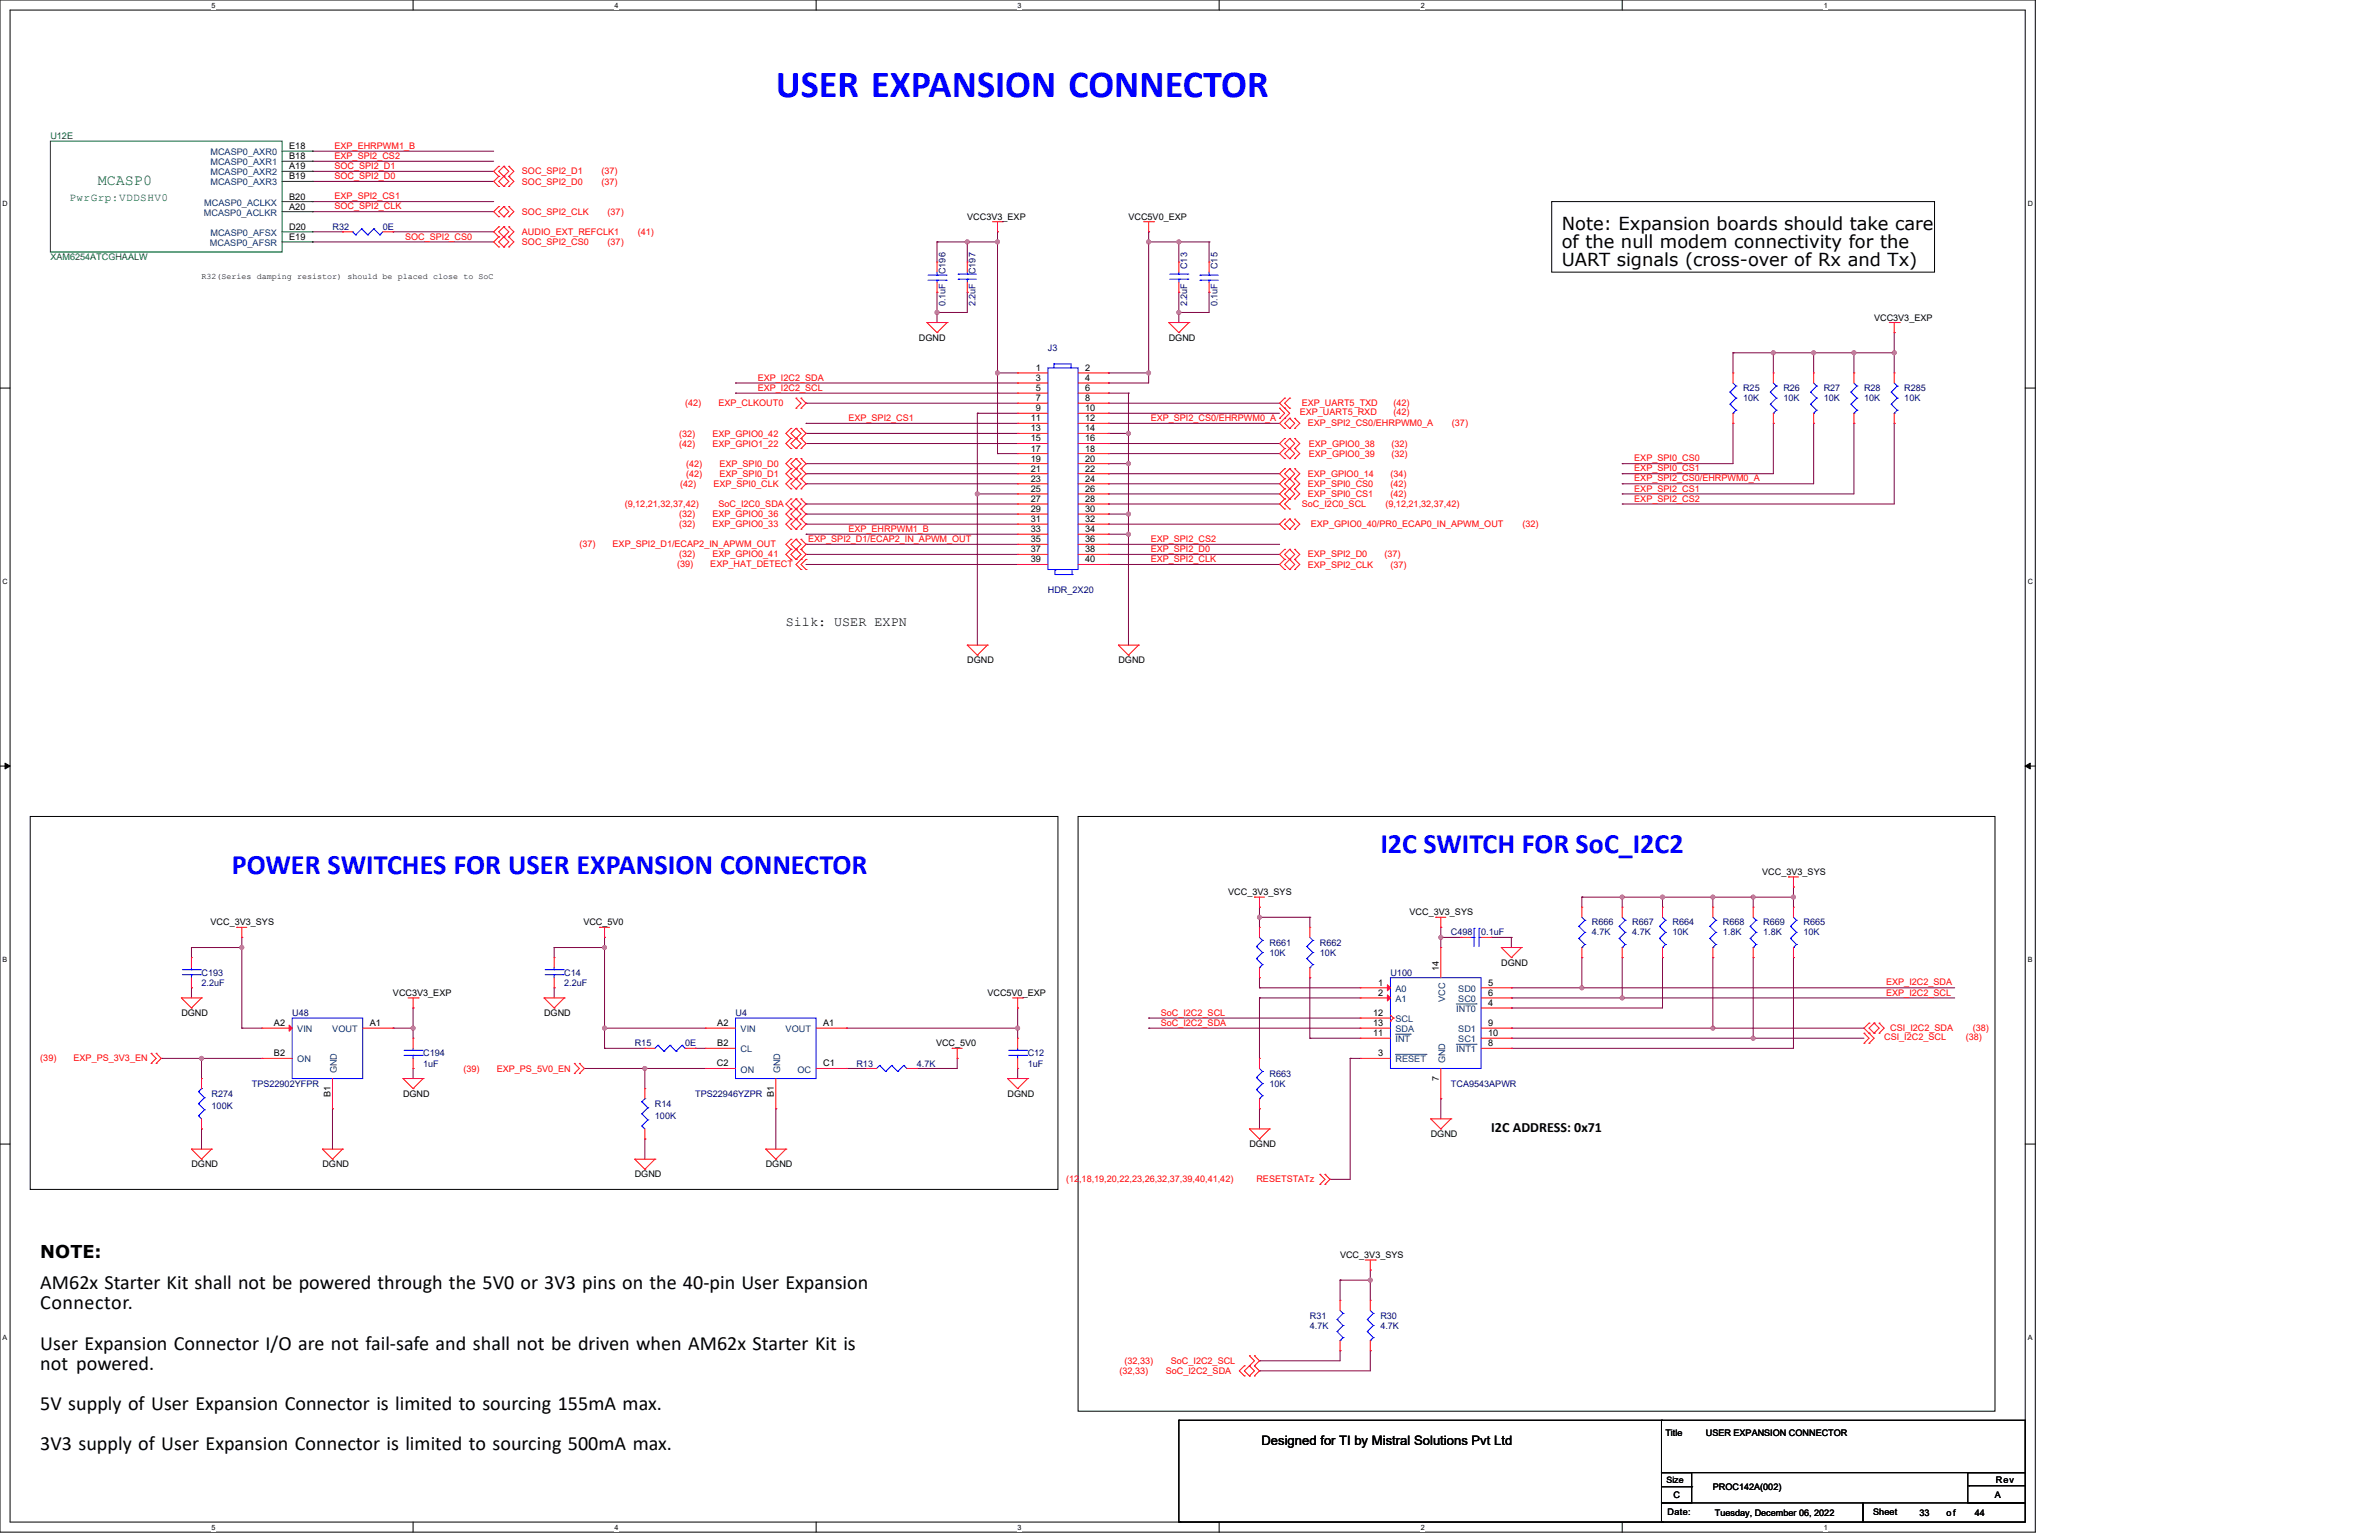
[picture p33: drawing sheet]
<svg xmlns="http://www.w3.org/2000/svg" width="432mm" height="279mm" viewBox="0 0 432 279" stroke-linecap="round" stroke-linejoin="round" font-family="sans-serif">
<defs><g id="words">
<text font-size="6.9" fill="#00f" x="140.8" y="17.6">USER EXPANSION CONNECTOR</text>
<g font-size="5.1" fill="#00f">
<text x="250.5" y="154.8">I2C SWITCH FOR SoC_I2C2</text>
<text x="42.1" y="158.5">POWER SWITCHES FOR USER EXPANSION CONNECTOR</text>
</g>
<g font-size="3.7">
<text x="7.3" y="233.9">AM62x Starter Kit shall not be powered through the 5V0 or 3V3 pins on the 40-pin User Expansion</text>
<text x="7.3" y="237.6">Connector.</text>
<text x="7.3" y="244.9">User Expansion Connector I/O are not fail-safe and shall not be driven when AM62x Starter Kit is</text>
<text x="7.3" y="248.5">not powered.</text>
<text x="7.3" y="255.8">5V supply of User Expansion Connector is limited to sourcing 155mA max.</text>
<text x="7.3" y="263.1">3V3 supply of User Expansion Connector is limited to sourcing 500mA max.</text>
</g>
<g font-size="3.3">
<text x="283.5" y="41.7">Note: Expansion boards should take care</text>
<text x="283.5" y="44.9">of the null modem connectivity for the</text>
<text x="283.5" y="48.2">UART signals (cross-over of Rx and Tx)</text>
</g>
<text font-size="3.2" x="7.3" y="228.2">NOTE:</text>
<text font-size="2.7" fill="#008000" x="17.7" y="33.5">MCASP0</text>
<text font-size="2.6" x="270.7" y="205.4">I2C ADDRESS: 0x71</text>
<g font-size="2.4">
<text x="142.6" y="113.6">Silk: USER EXPN</text>
<text x="229" y="262.2">Designed for TI by Mistral Solutions Pvt Ltd</text>
</g>
<text font-size="2" fill="#008000" x="12.6" y="36.4">PwrGrp:VDDSHV0</text>
<g font-size="1.6" fill="#008000">
<text x="9.1" y="25.2">U12E</text>
<text x="9.1" y="47.2">XAM6254ATCGHAALW</text>
</g>
<g font-size="1.6" fill="#004080">
<text x="38.2" y="28.2">MCASP0_AXR0</text>
<text x="38.2" y="31.8">MCASP0_AXR2</text>
<text x="38.2" y="30">MCASP0_AXR1</text>
<text x="38.2" y="33.7">MCASP0_AXR3</text>
<text x="37" y="39.1">MCASP0_ACLKR</text>
<text x="37.1" y="37.3">MCASP0_ACLKX</text>
<text x="38.1" y="44.6">MCASP0_AFSR</text>
<text x="38.2" y="42.8">MCASP0_AFSX</text>
<text x="253.3" y="180">A0</text>
<text x="264.7" y="180">SD0</text>
<text x="253.3" y="181.8">A1</text>
<text x="253.3" y="185.4">SCL</text>
<text x="262.3" y="181.8" transform="rotate(-90 262.3 181.8)">VCC</text>
<text x="264.3" y="183.6">INT0</text>
<text x="264.7" y="181.8">SC0</text>
<text x="54" y="187.3">VIN</text>
<text x="60.3" y="187.3">VOUT</text>
<text x="134.4" y="187.3">VIN</text>
<text x="134.4" y="190.9">CL</text>
<text x="142.6" y="187.3">VOUT</text>
<text x="253.3" y="189.1">INT</text>
<text x="253.3" y="187.3">SDA</text>
<text x="264.3" y="190.9">INT1</text>
<text x="264.7" y="187.3">SD1</text>
<text x="264.7" y="189.1">SC1</text>
<text x="54" y="192.8">ON</text>
<text x="61.1" y="194.8" transform="rotate(-90 61.1 194.8)">GND</text>
<text x="134.4" y="194.6">ON</text>
<text x="141.6" y="194.8" transform="rotate(-90 141.6 194.8)">GND</text>
<text x="144.7" y="194.6">OC</text>
<text x="253.3" y="192.8">RESET</text>
<text x="262.3" y="192.9" transform="rotate(-90 262.3 192.9)">GND</text>
</g>
<g font-size="1.6">
<text x="52.5" y="28.9">B18</text>
<text x="52.5" y="27.1">E18</text>
<text x="52.5" y="30.7">A19</text>
<text x="52.5" y="32.5">B19</text>
<text x="52.5" y="38">A20</text>
<text x="52.5" y="36.2">B20</text>
<text x="52.5" y="41.7">D20</text>
<text x="175.6" y="39.9">VCC3V3_EXP</text>
<text x="204.8" y="39.9">VCC5V0_EXP</text>
<text x="52.5" y="43.5">E19</text>
<text x="340.2" y="58.2">VCC3V3_EXP</text>
<text x="166.8" y="61.8">DGND</text>
<text x="212.1" y="61.8">DGND</text>
<text x="188" y="67.3">1</text>
<text x="188" y="69.1">3</text>
<text x="188" y="71">5</text>
<text x="197" y="67.3">2</text>
<text x="197" y="69.1">4</text>
<text x="197" y="71">6</text>
<text x="187.1" y="76.4">11</text>
<text x="188" y="72.8">7</text>
<text x="188" y="74.6">9</text>
<text x="197" y="72.8">8</text>
<text x="197" y="74.6">10</text>
<text x="197" y="76.4">12</text>
<text x="187.1" y="78.3">13</text>
<text x="187.1" y="81.9">17</text>
<text x="187.1" y="83.7">19</text>
<text x="187.1" y="80.1">15</text>
<text x="197" y="78.3">14</text>
<text x="197" y="81.9">18</text>
<text x="197" y="83.7">20</text>
<text x="197" y="80.1">16</text>
<text x="187.1" y="85.6">21</text>
<text x="187.1" y="87.4">23</text>
<text x="187.1" y="89.2">25</text>
<text x="197" y="85.6">22</text>
<text x="197" y="87.4">24</text>
<text x="197" y="89.2">26</text>
<text x="187.1" y="91.1">27</text>
<text x="187.1" y="92.9">29</text>
<text x="187.1" y="94.7">31</text>
<text x="197" y="91.1">28</text>
<text x="197" y="92.9">30</text>
<text x="197" y="94.7">32</text>
<text x="187.1" y="96.5">33</text>
<text x="187.1" y="98.4">35</text>
<text x="187.1" y="100.2">37</text>
<text x="197" y="96.5">34</text>
<text x="197" y="98.4">36</text>
<text x="197" y="100.2">38</text>
<text x="187.1" y="102">39</text>
<text x="197" y="102">40</text>
<text x="175.6" y="120.3">DGND</text>
<text x="203" y="120.3">DGND</text>
<text x="319.9" y="158.7">VCC_3V3_SYS</text>
<text x="38.2" y="167.9">VCC_3V3_SYS</text>
<text x="105.9" y="167.9">VCC_5V0</text>
<text x="222.9" y="162.4">VCC_3V3_SYS</text>
<text x="255.8" y="166.1">VCC_3V3_SYS</text>
<text x="250.2" y="178.8">1</text>
<text x="261.1" y="176.1" transform="rotate(-90 261.1 176.1)">14</text>
<text x="270.1" y="178.8">5</text>
<text x="272.5" y="175.2">DGND</text>
<text x="32.9" y="184.4">DGND</text>
<text x="71.3" y="180.7">VCC3V3_EXP</text>
<text x="98.8" y="184.4">DGND</text>
<text x="179.2" y="180.7">VCC5V0_EXP</text>
<text x="249.2" y="184.3">12</text>
<text x="250.2" y="180.7">2</text>
<text x="270.1" y="182.5">4</text>
<text x="270.1" y="180.7">6</text>
<text x="49.7" y="186.2">A2</text>
<text x="49.7" y="191.6">B2</text>
<text x="67.1" y="186.2">A1</text>
<text x="130.2" y="186.2">A2</text>
<text x="130.2" y="189.8">B2</text>
<text x="149.4" y="186.2">A1</text>
<text x="169.9" y="189.8">VCC_5V0</text>
<text x="249.2" y="188">11</text>
<text x="249.2" y="186.2">13</text>
<text x="250.2" y="191.6">3</text>
<text x="270.1" y="189.8">8</text>
<text x="270.1" y="186.2">9</text>
<text x="270.1" y="188">10</text>
<text x="130.1" y="193.5">C2</text>
<text x="149.4" y="193.5">C1</text>
<text x="261.1" y="196.1" transform="rotate(-90 261.1 196.1)">7</text>
<text x="60" y="199" transform="rotate(-90 60 199)">B1</text>
<text x="73.2" y="199">DGND</text>
<text x="140.4" y="199" transform="rotate(-90 140.4 199)">B1</text>
<text x="182.9" y="199">DGND</text>
<text x="226.8" y="208.1">DGND</text>
<text x="259.7" y="206.3">DGND</text>
<text x="34.7" y="211.8">DGND</text>
<text x="58.5" y="211.8">DGND</text>
<text x="115.2" y="213.6">DGND</text>
<text x="139" y="211.8">DGND</text>
<text x="243.2" y="228.2">VCC_3V3_SYS</text>
<text x="302.3" y="260.6">Title</text>
<text x="309.6" y="260.6">USER EXPANSION CONNECTOR</text>
<text x="302.5" y="269">Size</text>
<text x="362.3" y="269">Rev</text>
<text x="302.7" y="274.9">Date:</text>
<text x="303.8" y="271.8">C</text>
<text x="310.9" y="270.3">PROC142A(002)</text>
<text x="311.3" y="275.1">Tuesday, December 06, 2022</text>
<text x="340" y="274.9">Sheet</text>
<text x="348.4" y="275.1">33</text>
<text x="353.3" y="275.1">of</text>
<text x="358.4" y="275.1">44</text>
<text x="362.1" y="271.8">A</text>
</g>
<g font-size="1.6" fill="#f00">
<text x="60.7" y="27">EXP_EHRPWM1_B</text>
<text x="60.7" y="28.8">EXP_SPI2_CS2</text>
<text x="60.7" y="30.6">SOC_SPI2_D1</text>
<text x="60.7" y="32.5">SOC_SPI2_D0</text>
<text x="94.7" y="31.7">SOC_SPI2_D1</text>
<text x="94.7" y="33.5">SOC_SPI2_D0</text>
<text x="109.2" y="31.7">(37)</text>
<text x="109.2" y="33.5">(37)</text>
<text x="60.7" y="36.1">EXP_SPI2_CS1</text>
<text x="60.7" y="38">SOC_SPI2_CLK</text>
<text x="94.7" y="39">SOC_SPI2_CLK</text>
<text x="110.3" y="39">(37)</text>
<text x="73.5" y="43.5">SOC_SPI2_CS0</text>
<text x="94.7" y="42.6">AUDIO_EXT_REFCLK1</text>
<text x="94.7" y="44.4">SOC_SPI2_CS0</text>
<text x="110.3" y="44.4">(37)</text>
<text x="115.8" y="42.6">(41)</text>
<text x="137.5" y="70.9">EXP_I2C2_SCL</text>
<text x="137.5" y="69.1">EXP_I2C2_SDA</text>
<text x="124.4" y="73.7">(42)</text>
<text x="130.4" y="73.7">EXP_CLKOUT0</text>
<text x="154" y="76.4">EXP_SPI2_CS1</text>
<text x="208.9" y="76.4">EXP_SPI2_CS0/EHRPWM0_A</text>
<text x="235.9" y="75.4">EXP_UART5_RXD</text>
<text x="236.3" y="73.7">EXP_UART5_TXD</text>
<text x="237.4" y="77.4">EXP_SPI2_CS0/EHRPWM0_A</text>
<text x="252.9" y="75.4">(42)</text>
<text x="252.9" y="73.7">(42)</text>
<text x="263.5" y="77.4">(37)</text>
<text x="123.3" y="79.2">(32)</text>
<text x="123.3" y="81">(42)</text>
<text x="129.3" y="79.2">EXP_GPIO0_42</text>
<text x="129.3" y="81">EXP_GPIO1_22</text>
<text x="237.6" y="81">EXP_GPIO0_38</text>
<text x="237.6" y="82.9">EXP_GPIO0_39</text>
<text x="252.6" y="81">(32)</text>
<text x="252.6" y="82.9">(32)</text>
<text x="296.6" y="83.7">EXP_SPI0_CS0</text>
<text x="123.4" y="88.3">(42)</text>
<text x="124.5" y="84.7">(42)</text>
<text x="124.5" y="86.5">(42)</text>
<text x="129.5" y="88.3">EXP_SPI0_CLK</text>
<text x="130.6" y="84.7">EXP_SPI0_D0</text>
<text x="130.6" y="86.5">EXP_SPI0_D1</text>
<text x="237.4" y="88.3">EXP_SPI0_CS0</text>
<text x="237.4" y="86.5">EXP_GPIO0_14</text>
<text x="252.4" y="88.3">(42)</text>
<text x="252.4" y="86.5">(34)</text>
<text x="296.6" y="85.5">EXP_SPI0_CS1</text>
<text x="296.6" y="87.3">EXP_SPI2_CS0/EHRPWM0_A</text>
<text x="296.6" y="89.2">EXP_SPI2_CS1</text>
<text x="113.4" y="92">(9,12,21,32,37,42)</text>
<text x="123.3" y="95.7">(32)</text>
<text x="123.3" y="93.8">(32)</text>
<text x="129.3" y="95.7">EXP_GPIO0_33</text>
<text x="129.3" y="93.8">EXP_GPIO0_36</text>
<text x="130.4" y="92">SoC_I2C0_SDA</text>
<text x="236.3" y="92">SoC_I2C0_SCL</text>
<text x="237.4" y="90.2">EXP_SPI0_CS1</text>
<text x="237.9" y="95.7">EXP_GPIO0_40/PR0_ECAP0_IN_APWM_OUT</text>
<text x="251.5" y="92">(9,12,21,32,37,42)</text>
<text x="252.4" y="90.2">(42)</text>
<text x="276.3" y="95.7">(32)</text>
<text x="296.6" y="91">EXP_SPI2_CS2</text>
<text x="105.2" y="99.3">(37)</text>
<text x="111.2" y="99.3">EXP_SPI2_D1/ECAP2_IN_APWM_OUT</text>
<text x="123.3" y="101.1">(32)</text>
<text x="129.3" y="101.1">EXP_GPIO0_41</text>
<text x="146.7" y="98.3">EXP_SPI2_D1/ECAP2_IN_APWM_OUT</text>
<text x="154" y="96.5">EXP_EHRPWM1_B</text>
<text x="208.9" y="100.1">EXP_SPI2_D0</text>
<text x="208.9" y="102">EXP_SPI2_CLK</text>
<text x="208.9" y="98.3">EXP_SPI2_CS2</text>
<text x="237.4" y="101.1">EXP_SPI2_D0</text>
<text x="251.3" y="101.1">(37)</text>
<text x="122.9" y="102.8">(39)</text>
<text x="128.9" y="102.8">EXP_HAT_DETECT</text>
<text x="237.4" y="103">EXP_SPI2_CLK</text>
<text x="252.4" y="103">(37)</text>
<text x="342.3" y="178.8">EXP_I2C2_SDA</text>
<text x="210.7" y="184.3">SoC_I2C2_SCL</text>
<text x="342.3" y="180.6">EXP_I2C2_SCL</text>
<text x="210.7" y="186.1">SoC_I2C2_SDA</text>
<text x="342" y="188.7">CSI_I2C2_SCL</text>
<text x="343.1" y="187.1">CSI_I2C2_SDA</text>
<text x="356.8" y="188.7">(38)</text>
<text x="358.1" y="187.1">(38)</text>
<text x="7.3" y="192.6">(39)</text>
<text x="13.3" y="192.6">EXP_PS_3V3_EN</text>
<text x="84.1" y="194.4">(39)</text>
<text x="90.2" y="194.4">EXP_PS_5V0_EN</text>
<text x="193.5" y="214.5">(12,18,19,20,22,23,26,32,37,39,40,41,42)</text>
<text x="228" y="214.5">RESETSTATz</text>
<text x="203.2" y="249.3">(32,33)</text>
<text x="204.1" y="247.4">(32,33)</text>
<text x="211.6" y="249.3">SoC_I2C2_SDA</text>
<text x="212.5" y="247.4">SoC_I2C2_SCL</text>
</g>
<g font-size="1.6" fill="#000080">
<text x="60.3" y="41.7">R32</text>
<text x="69.5" y="41.7">0E</text>
<text x="171.6" y="49.7" transform="rotate(-90 171.6 49.7)">C196</text>
<text x="177.1" y="49.7" transform="rotate(-90 177.1 49.7)">C197</text>
<text x="215.5" y="48.8" transform="rotate(-90 215.5 48.8)">C13</text>
<text x="221" y="48.8" transform="rotate(-90 221 48.8)">C15</text>
<text x="171.6" y="55.6" transform="rotate(-90 171.6 55.6)">0.1uF</text>
<text x="177.1" y="55.6" transform="rotate(-90 177.1 55.6)">2.2uF</text>
<text x="215.5" y="55.6" transform="rotate(-90 215.5 55.6)">2.2uF</text>
<text x="221" y="55.6" transform="rotate(-90 221 55.6)">0.1uF</text>
<text x="190.2" y="63.7">J3</text>
<text x="316.4" y="71">R25</text>
<text x="323.7" y="71">R26</text>
<text x="331" y="71">R27</text>
<text x="338.3" y="71">R28</text>
<text x="345.6" y="71">R285</text>
<text x="316.4" y="72.8">10K</text>
<text x="323.7" y="72.8">10K</text>
<text x="331" y="72.8">10K</text>
<text x="338.3" y="72.8">10K</text>
<text x="345.6" y="72.8">10K</text>
<text x="190.2" y="107.5">HDR_2X20</text>
<text x="288.9" y="167.9">R666</text>
<text x="296.3" y="167.9">R667</text>
<text x="303.6" y="167.9">R664</text>
<text x="312.7" y="167.9">R668</text>
<text x="320" y="167.9">R669</text>
<text x="327.4" y="167.9">R665</text>
<text x="230.4" y="171.5">R661</text>
<text x="230.4" y="173.4">10K</text>
<text x="239.6" y="171.5">R662</text>
<text x="239.6" y="173.4">10K</text>
<text x="263.3" y="169.7">C498</text>
<text x="268.8" y="169.7">0.1uF</text>
<text x="288.9" y="169.7">4.7K</text>
<text x="296.3" y="169.7">4.7K</text>
<text x="303.6" y="169.7">10K</text>
<text x="312.7" y="169.7">1.8K</text>
<text x="320" y="169.7">1.8K</text>
<text x="327.4" y="169.7">10K</text>
<text x="36.6" y="177">C193</text>
<text x="36.6" y="178.9">2.2uF</text>
<text x="102.4" y="177">C14</text>
<text x="102.4" y="178.9">2.2uF</text>
<text x="252.4" y="177">U100</text>
<text x="53" y="184.4">U48</text>
<text x="133.5" y="184.4">U4</text>
<text x="76.8" y="191.7">C194</text>
<text x="115.2" y="189.8">R15</text>
<text x="124.4" y="189.8">0E</text>
<text x="186.5" y="191.7">C12</text>
<text x="45.7" y="197.2">TPS22902YFPR</text>
<text x="76.8" y="193.5">1uF</text>
<text x="155.4" y="193.5">R13</text>
<text x="166.4" y="193.5">4.7K</text>
<text x="186.5" y="193.5">1uF</text>
<text x="230.4" y="195.3">R663</text>
<text x="230.4" y="197.2">10K</text>
<text x="263.3" y="197.2">TCA9543APWR</text>
<text x="38.4" y="199">R274</text>
<text x="38.4" y="201.2">100K</text>
<text x="118.9" y="200.8">R14</text>
<text x="118.9" y="203">100K</text>
<text x="126.2" y="199">TPS22946YZPR</text>
<text x="237.7" y="239.2">R31</text>
<text x="250.5" y="239.2">R30</text>
<text x="237.7" y="241">4.7K</text>
<text x="250.5" y="241">4.7K</text>
</g>
<text font-size="1.5" x="36.6" y="50.6">R32(Series damping resistor) should be placed close to SoC</text>
<g font-size="1.3">
<text x="38.4" y="1.4">5</text>
<text x="111.6" y="1.4">4</text>
<text x="184.7" y="1.4">3</text>
<text x="257.9" y="1.4">2</text>
<text x="331" y="1.4">1</text>
<text x=".5" y="37.3">D</text>
<text x="368" y="37.3">D</text>
<text x=".5" y="105.9">C</text>
<text x="368" y="105.9">C</text>
<text x=".5" y="174.4">B</text>
<text x="368" y="174.4">B</text>
<text x=".5" y="243">A</text>
<text x="368" y="243">A</text>
<text x="38.4" y="277.5">5</text>
<text x="111.6" y="277.5">4</text>
<text x="184.7" y="277.5">3</text>
<text x="257.9" y="277.5">2</text>
<text x="331" y="277.5">1</text>
</g>
</g></defs>
<path d="M0 0h369.4v278h-369.4zM1.8 1.8h365.8v274.3h-365.8z" fill="none" stroke="#000" stroke-width=".18"/>
<g fill="#fff">
<path d="M38.4 .2h.7v1.4h-.7z"/>
<path d="M38.4 276.3h.7v1.5h-.7z"/>
</g>
<path d="M75 0v1.8M75 276.1v1.9" fill="none" stroke="#000" stroke-width=".18"/>
<g fill="#fff">
<path d="M111.6 .2h.7v1.4h-.7z"/>
<path d="M111.6 276.3h.7v1.5h-.7z"/>
</g>
<path d="M148.1 0v1.8M148.1 276.1v1.9" fill="none" stroke="#000" stroke-width=".18"/>
<g fill="#fff">
<path d="M184.7 .2h.7v1.4h-.7z"/>
<path d="M184.7 276.3h.7v1.5h-.7z"/>
</g>
<path d="M221.3 0v1.8M221.3 276.1v1.9" fill="none" stroke="#000" stroke-width=".18"/>
<g fill="#fff">
<path d="M257.9 .2h.7v1.4h-.7z"/>
<path d="M257.9 276.3h.7v1.5h-.7z"/>
</g>
<path d="M294.4 0v1.8M294.4 276.1v1.9" fill="none" stroke="#000" stroke-width=".18"/>
<g fill="#fff">
<path d="M331 .2h.7v1.4h-.7z"/>
<path d="M331 276.3h.7v1.5h-.7z"/>
<path d="M.5 36.1h.9v1.5h-.9z"/>
<path d="M368 36.1h1v1.5h-1z"/>
<path d="M.5 104.7h.9v1.5h-.9z"/>
<path d="M368 104.7h1v1.5h-1z"/>
</g>
<path d="M0 70.4h1.8M367.6 70.4h1.8" fill="none" stroke="#000" stroke-width=".18"/>
<g fill="#fff">
<path d="M.5 173.3h.8v1.4h-.8z"/>
<path d="M368 173.3h.9v1.4h-.9z"/>
</g>
<path d="M0 139h1.8M.9 138.5l.9 .5-.9 .5zM367.6 139l.9-.5v1zM367.6 139h1.8" fill="none" stroke="#000" stroke-width=".18"/>
<path d="M.9 138.5l.9 .5-.9 .5zM367.6 139l.9-.5v1z" fill="#000"/>
<g fill="#fff">
<path d="M.5 241.9h.8v1.4h-.8z"/>
<path d="M368 241.9h.9v1.4h-.9z"/>
</g>
<path d="M281.6 36.6h69.5v12.8h-69.5zM5.5 148.1h186.5v67.7h-186.5zM195.7 148.1h166.4v107.9h-166.4zM0 207.6h1.8M367.6 207.6h1.8" fill="none" stroke="#000" stroke-width=".18"/>
<g fill="none" stroke="#800040" stroke-width=".18">
<path d="M146.3 76.8h.1M146.3 76.8h38.4M181.1 67.7h.1M181.1 67.7h3.6M181.1 67.7v14.6M201.2 76.8h.1M201.2 75h.1M201.2 73.2h.1M201.2 67.7h.1M201.2 69.5h.1M201.2 76.8h31.1M201.2 75h31.1"/>
<path d="M201.2 73.2h31.1M201.2 67.7h7.3M208.5 67.7h.1M208.5 67.7v1.8h-7.3M146.3 98.8h.1M146.3 98.8h38.4M201.2 98.8h.1M201.2 98.8h31.1M201.2 100.6h.1M201.2 102.4h.1M201.2 100.6h31.1M201.2 102.4h31.1"/>
<path d="M109.7 186.5h.1M109.7 190.2h.1M109.7 190.2h7.3M109.7 186.5v3.7M109.7 186.5h18.3M126.2 190.2h.1M126.2 190.2h1.8M153.6 193.9h.1M153.6 193.9h3.7M166.4 193.9h.1M173.7 192h.1M173.7 192v1.9h-7.3"/>
</g>
<circle cx="181" cy="67.7" r=".36" fill="#f0f"/>
<circle cx="181" cy="67.7" r=".36" fill="none" stroke="#f0f" stroke-width=".18"/>
<path d="M181.1 42.1h.1M181.1 42.1v1.8M208.5 42.1h.1M208.5 42.1v1.8M177.4 75h.1M177.4 75h7.3M177.4 75v14.6M201.2 78.6h.1M201.2 78.6h3.6M181.1 82.3h.1M181.1 82.3h3.6" fill="none" stroke="#800040" stroke-width=".18"/>
<circle cx="204.8" cy="78.6" r=".36" fill="#f0f"/>
<circle cx="204.8" cy="78.6" r=".36" fill="none" stroke="#f0f" stroke-width=".18"/>
<path d="M204.8 78.6h.1M204.8 78.6v14.7M201.2 84.1h.1M201.2 84.1h3.6M204.8 84.1h.1" fill="none" stroke="#800040" stroke-width=".18"/>
<circle cx="204.8" cy="93.3" r=".36" fill="#f0f"/>
<circle cx="204.8" cy="93.3" r=".36" fill="none" stroke="#f0f" stroke-width=".18"/>
<circle cx="204.8" cy="84.1" r=".36" fill="#f0f"/>
<circle cx="204.8" cy="84.1" r=".36" fill="none" stroke="#f0f" stroke-width=".18"/>
<path d="M201.2 93.3h.1M201.2 96.9h.1M201.2 93.3h3.6M201.2 96.9h3.6M204.8 93.3h.1M204.8 96.9h.1M204.8 93.3v23.7" fill="none" stroke="#800040" stroke-width=".18"/>
<circle cx="204.8" cy="96.9" r=".36" fill="#f0f"/>
<circle cx="204.8" cy="96.9" r=".36" fill="none" stroke="#f0f" stroke-width=".18"/>
<path d="M177.4 89.6h.1M177.4 89.6h7.3M177.4 89.6v27.4" fill="none" stroke="#800040" stroke-width=".18"/>
<circle cx="177.4" cy="89.6" r=".36" fill="#f0f"/>
<circle cx="177.4" cy="89.6" r=".36" fill="none" stroke="#f0f" stroke-width=".18"/>
<g fill="none" stroke="#800040" stroke-width=".18">
<path d="M133.5 71.3h.1M133.5 69.5h.1M133.5 71.3h51.2M133.5 69.5h51.2M146.3 78.6h.1M146.3 78.6h38.4M146.3 96.9h.1M146.3 93.3h.1M146.3 95.1h.1M146.3 80.5h.1M146.3 87.8h.1M146.3 84.1h.1"/>
<path d="M146.3 86h.1M146.3 95.1h38.4M146.3 96.9h38.4M146.3 93.3h38.4M146.3 80.5h38.4M146.3 86h38.4M146.3 87.8h38.4M146.3 84.1h38.4M201.2 95.1h.1M201.2 80.5h.1M201.2 82.3h.1M201.2 86h.1"/>
<path d="M201.2 87.8h.1M201.2 89.6h.1M201.2 95.1h31.1M201.2 80.5h31.1M201.2 82.3h31.1M201.2 86h31.1M201.2 87.8h31.1M201.2 89.6h31.1M146.3 100.6h.1M146.3 100.6h38.4M29.3 192h.1M29.3 192h7.3"/>
<path d="M43.9 186.5h.1M43.9 186.5h3.6M71.3 186.5h.1M75 182.9h.1M75 182.9v3.6h-3.7"/>
</g>
<circle cx="75" cy="186.5" r=".36" fill="#f0f"/>
<circle cx="75" cy="186.5" r=".36" fill="none" stroke="#f0f" stroke-width=".18"/>
<path d="M43.9 170.1h.1M43.9 170.1v1.8M36.6 192h.1M36.6 192h10.9M36.6 192v3.7" fill="none" stroke="#800040" stroke-width=".18"/>
<circle cx="36.6" cy="192" r=".36" fill="#f0f"/>
<circle cx="36.6" cy="192" r=".36" fill="none" stroke="#f0f" stroke-width=".18"/>
<g fill="none" stroke="#800040" stroke-width=".18">
<path d="M201.2 71.3h.1M201.2 71.3h3.6M204.8 71.3h.1M204.8 71.3v7.3M75 186.5h.1M75 193.9h.1M75 186.5v1.9M75 193.9v1.8M153.6 186.5h.1M184.7 182.9h.1M184.7 182.9v3.6h-31.1M36.6 204.8h.1"/>
<path d="M36.6 204.8v3.7M60.3 201.2h.1M60.3 201.2v7.3"/>
</g>
<circle cx="184.7" cy="186.5" r=".36" fill="#f0f"/>
<circle cx="184.7" cy="186.5" r=".36" fill="none" stroke="#f0f" stroke-width=".18"/>
<path d="M117 193.9h.1M117 193.9h11" fill="none" stroke="#800040" stroke-width=".18"/>
<circle cx="117" cy="193.8" r=".36" fill="#f0f"/>
<circle cx="117" cy="193.8" r=".36" fill="none" stroke="#f0f" stroke-width=".18"/>
<g fill="none" stroke="#800040" stroke-width=".18">
<path d="M314.6 64h.1M314.6 64h7.3M343.8 64h.1M343.8 64v3.7M117 193.9h.1M117 193.9v3.6M184.7 186.5h.1M184.7 193.9h.1M184.7 186.5v1.9M184.7 193.9v1.8M117 206.7h.1M117 206.7v3.6"/>
<path d="M140.8 201.2h.1M140.8 201.2v7.3"/>
</g>
<circle cx="343.8" cy="64" r=".36" fill="#f0f"/>
<circle cx="343.8" cy="64" r=".36" fill="none" stroke="#f0f" stroke-width=".18"/>
<path d="M329.2 64h.1M329.2 64h14.6M329.2 64v3.7M336.5 64h.1M336.5 64v3.7" fill="none" stroke="#800040" stroke-width=".18"/>
<circle cx="336.5" cy="64" r=".36" fill="#f0f"/>
<circle cx="336.5" cy="64" r=".36" fill="none" stroke="#f0f" stroke-width=".18"/>
<path d="M321.9 64h.1M321.9 64h7.3" fill="none" stroke="#800040" stroke-width=".18"/>
<circle cx="329.2" cy="64" r=".36" fill="#f0f"/>
<circle cx="329.2" cy="64" r=".36" fill="none" stroke="#f0f" stroke-width=".18"/>
<circle cx="321.9" cy="64" r=".36" fill="#f0f"/>
<circle cx="321.9" cy="64" r=".36" fill="none" stroke="#f0f" stroke-width=".18"/>
<g fill="none" stroke="#800040" stroke-width=".18">
<path d="M214 43.9h.1M214 56.7h.1M214 53h.1M214 43.9h5.5M214 56.7h5.5M214 43.9v3.6M214 53v3.7M219.5 43.9h.1M219.5 43.9v3.6M314.6 76.8h.1M314.6 64h.1M314.6 64v3.7"/>
<path d="M314.6 76.8v7.3h-20.2M321.9 76.8h.1M321.9 64h.1M321.9 64v3.7M321.9 76.8v9.2h-27.5M329.2 76.8h.1M329.2 76.8v11M336.5 76.8h.1M336.5 76.8v12.8M343.8 76.8h.1M343.8 60.3h.1M343.8 60.3v3.7"/>
<path d="M343.8 76.8v14.6M146.3 91.4h.1M146.3 91.4h38.4M201.2 91.4h.1M201.2 91.4h31.1M294.4 84.1h.1M294.4 86h.1"/>
</g>
<circle cx="214" cy="56.7" r=".36" fill="#f0f"/>
<circle cx="214" cy="56.7" r=".36" fill="none" stroke="#f0f" stroke-width=".18"/>
<path d="M170.1 43.9h.1M170.1 43.9h5.5M214 56.7h.1M214 56.7v1.8M219.5 53h.1M219.5 53v3.7" fill="none" stroke="#800040" stroke-width=".18"/>
<circle cx="175.6" cy="43.9" r=".36" fill="#f0f"/>
<circle cx="175.6" cy="43.9" r=".36" fill="none" stroke="#f0f" stroke-width=".18"/>
<path d="M170.1 43.9h.1M170.1 53h.1M170.1 43.9v3.6M170.1 53v3.7M175.6 43.9h.1M175.6 53h.1M175.6 43.9v3.6M175.6 53v3.7" fill="none" stroke="#800040" stroke-width=".18"/>
<circle cx="170.1" cy="56.7" r=".36" fill="#f0f"/>
<circle cx="170.1" cy="56.7" r=".36" fill="none" stroke="#f0f" stroke-width=".18"/>
<path d="M170.1 56.7h.1M170.1 56.7v1.8M34.7 171.9h.1M34.7 179.2h.1M34.7 171.9v1.8M34.7 179.2v1.9M34.7 171.9h9.2M43.9 171.9h.1M43.9 171.9v14.6" fill="none" stroke="#800040" stroke-width=".18"/>
<circle cx="43.9" cy="171.9" r=".36" fill="#f0f"/>
<circle cx="43.9" cy="171.9" r=".36" fill="none" stroke="#f0f" stroke-width=".18"/>
<path d="M100.6 171.9h.1M100.6 171.9v1.8M100.6 171.9h9.1M109.7 170.1h.1M109.7 171.9h.1M109.7 170.1v16.4" fill="none" stroke="#800040" stroke-width=".18"/>
<circle cx="109.7" cy="186.5" r=".36" fill="#f0f"/>
<circle cx="109.7" cy="186.5" r=".36" fill="none" stroke="#f0f" stroke-width=".18"/>
<circle cx="109.7" cy="171.9" r=".36" fill="#f0f"/>
<circle cx="109.7" cy="171.9" r=".36" fill="none" stroke="#f0f" stroke-width=".18"/>
<path d="M175.6 43.9h.1M175.6 43.9h5.5M181.1 43.9h.1M181.1 43.9v23.8M106.1 193.9h.1M106.1 193.9h10.9" fill="none" stroke="#800040" stroke-width=".18"/>
<circle cx="181" cy="43.9" r=".36" fill="#f0f"/>
<circle cx="181" cy="43.9" r=".36" fill="none" stroke="#f0f" stroke-width=".18"/>
<path d="M208.5 43.9h.1M208.5 43.9h5.5" fill="none" stroke="#800040" stroke-width=".18"/>
<circle cx="214" cy="43.9" r=".36" fill="#f0f"/>
<circle cx="214" cy="43.9" r=".36" fill="none" stroke="#f0f" stroke-width=".18"/>
<circle cx="208.5" cy="43.9" r=".36" fill="#f0f"/>
<circle cx="208.5" cy="43.9" r=".36" fill="none" stroke="#f0f" stroke-width=".18"/>
<path d="M208.5 43.9h.1M208.5 43.9v23.8" fill="none" stroke="#800040" stroke-width=".18"/>
<circle cx="208.5" cy="67.7" r=".36" fill="#f0f"/>
<circle cx="208.5" cy="67.7" r=".36" fill="none" stroke="#f0f" stroke-width=".18"/>
<g fill="none" stroke="#800040" stroke-width=".18">
<path d="M56.7 27.4h.1M56.7 29.3h.1M56.7 31.1h.1M56.7 32.9h.1M56.7 36.6h.1M56.7 38.4h.1M56.7 27.4h32.9M56.7 29.3h32.9M56.7 31.1h32.9M56.7 32.9h32.9M56.7 36.6h32.9M56.7 38.4h32.9"/>
<path d="M56.7 43.9h.1M56.7 43.9h32.9M56.7 42.1h5.5M62.2 42.1h.1M71.3 42.1h.1M71.3 42.1h18.3M170.1 56.7h.1M170.1 56.7h5.5M146.3 73.2h.1M146.3 73.2h38.4M294.4 87.8h.1M294.4 89.6h.1"/>
<path d="M294.4 91.4h.1M294.4 87.8h34.8M294.4 89.6h42.1M294.4 91.4h49.4M146.3 102.4h.1M146.3 102.4h38.4M100.6 179.2h.1M100.6 179.2v1.9M261.5 199.3h.1M261.5 199.3v3.7M243.2 232.3h.1M243.2 232.3v3.6"/>
<path d="M243.2 232.3h5.5M248.7 232.3h.1M248.7 230.4h.1M248.7 230.4v5.5M228.6 248.7h.1M228.6 248.7h20.1"/>
</g>
<circle cx="248.7" cy="232.3" r=".36" fill="#f0f"/>
<circle cx="248.7" cy="232.3" r=".36" fill="none" stroke="#f0f" stroke-width=".18"/>
<path d="M274.3 179.2h.1M274.3 179.2h12.8M208.5 186.5h.1M208.5 184.7h.1M208.5 186.5h38.4M208.5 184.7h38.4M228.6 246.9h.1M243.2 245.1h.1M243.2 245.1v1.8h-14.6M248.7 245.1h.1M248.7 245.1v3.6" fill="none" stroke="#800040" stroke-width=".18"/>
<circle cx="287.1" cy="179.2" r=".36" fill="#f0f"/>
<circle cx="287.1" cy="179.2" r=".36" fill="none" stroke="#f0f" stroke-width=".18"/>
<path d="M274.3 181.1h.1M274.3 181.1h20.1" fill="none" stroke="#800040" stroke-width=".18"/>
<circle cx="294.4" cy="181" r=".36" fill="#f0f"/>
<circle cx="294.4" cy="181" r=".36" fill="none" stroke="#f0f" stroke-width=".18"/>
<path d="M274.3 186.5h.1M274.3 186.5h36.6" fill="none" stroke="#800040" stroke-width=".18"/>
<circle cx="310.9" cy="186.5" r=".36" fill="#f0f"/>
<circle cx="310.9" cy="186.5" r=".36" fill="none" stroke="#f0f" stroke-width=".18"/>
<path d="M274.3 188.4h.1M274.3 188.4h43.9" fill="none" stroke="#800040" stroke-width=".18"/>
<circle cx="318.2" cy="188.4" r=".36" fill="#f0f"/>
<circle cx="318.2" cy="188.4" r=".36" fill="none" stroke="#f0f" stroke-width=".18"/>
<path d="M261.5 168.2h.1M261.5 168.2v1.9" fill="none" stroke="#800040" stroke-width=".18"/>
<circle cx="261.5" cy="170.1" r=".36" fill="#f0f"/>
<circle cx="261.5" cy="170.1" r=".36" fill="none" stroke="#f0f" stroke-width=".18"/>
<g fill="none" stroke="#800040" stroke-width=".18">
<path d="M228.6 177.4h.1M228.6 179.2h.1M228.6 164.6h.1M228.6 166.4h.1M228.6 164.6v1.8M228.6 177.4v1.8M228.6 179.2h18.3M228.6 166.4h9.1M237.7 177.4h.1M237.7 177.4v11M261.5 170.1h.1M261.5 170.1h3.7"/>
<path d="M261.5 170.1v1.8M270.7 170.1h.1M270.7 170.1h3.6M274.3 170.1h.1M274.3 170.1v1.8M228.6 181.1h.1M228.6 181.1v10.9M228.6 181.1h18.3"/>
</g>
<circle cx="228.6" cy="166.4" r=".36" fill="#f0f"/>
<circle cx="228.6" cy="166.4" r=".36" fill="none" stroke="#f0f" stroke-width=".18"/>
<g fill="none" stroke="#800040" stroke-width=".18">
<path d="M228.6 166.4h.1M228.6 166.4v1.8M237.7 166.4h.1M237.7 166.4v1.8M287.1 162.8h.1M287.1 162.8v1.8M287.1 162.8h7.3M237.7 188.4h.1M237.7 188.4h9.2M245.1 192h.1M245.1 192v22h-3.7M245.1 192h1.8"/>
<path d="M228.6 201.2h.1M228.6 201.2v3.6M241.4 214h.1"/>
</g>
<circle cx="294.4" cy="162.8" r=".36" fill="#f0f"/>
<circle cx="294.4" cy="162.8" r=".36" fill="none" stroke="#f0f" stroke-width=".18"/>
<path d="M318.2 162.8h.1M318.2 162.8v1.8M318.2 162.8h7.3M325.5 160.9h.1M325.5 162.8h.1M325.5 160.9v3.7" fill="none" stroke="#800040" stroke-width=".18"/>
<circle cx="325.5" cy="162.8" r=".36" fill="#f0f"/>
<circle cx="325.5" cy="162.8" r=".36" fill="none" stroke="#f0f" stroke-width=".18"/>
<circle cx="318.2" cy="162.8" r=".36" fill="#f0f"/>
<circle cx="318.2" cy="162.8" r=".36" fill="none" stroke="#f0f" stroke-width=".18"/>
<path d="M301.8 162.8h.1M301.8 162.8h16.4M301.8 162.8v1.8M310.9 162.8h.1M310.9 162.8v1.8" fill="none" stroke="#800040" stroke-width=".18"/>
<circle cx="310.9" cy="162.8" r=".36" fill="#f0f"/>
<circle cx="310.9" cy="162.8" r=".36" fill="none" stroke="#f0f" stroke-width=".18"/>
<circle cx="301.7" cy="162.8" r=".36" fill="#f0f"/>
<circle cx="301.7" cy="162.8" r=".36" fill="none" stroke="#f0f" stroke-width=".18"/>
<g fill="none" stroke="#800040" stroke-width=".18">
<path d="M287.1 173.7h.1M287.1 179.2h.1M287.1 173.7v5.5M287.1 179.2h67.7M294.4 162.8h.1M294.4 173.7h.1M294.4 162.8v1.8M294.4 173.7v7.4M294.4 162.8h7.4M301.8 173.7h.1M301.8 173.7v9.2h-27.5M310.9 173.7h.1"/>
<path d="M310.9 173.7v12.8M318.2 173.7h.1M318.2 173.7v14.7M325.5 173.7h.1M325.5 173.7v16.5h-51.2M274.3 182.9h.1M274.3 190.2h.1M294.4 181.1h.1M294.4 181.1h60.4M310.9 186.5h.1M310.9 186.5h27.4M318.2 188.4h.1"/>
<path d="M318.2 188.4h20.1"/>
</g>
<g fill="none" stroke="#f00" stroke-width=".18">
<path d="M90.5 30.2h.1M90.5 32h.1M90.5 33.8h.1M90.5 37.5h.1M90.5 39.3h.1M90.5 30.2l-.9 .9 .9 .9M90.5 32l-.9 .9 .9 .9M90.5 37.5l-.9 .9 .9 .9M91.4 32h.1M91.4 30.2h.1M91.4 33.8h.1M91.4 39.3h.1"/>
<path d="M91.4 37.5h.1M91.4 30.2l-.9 .9 .9 .9M91.4 30.2l1 .9-1 .9M91.4 32l-.9 .9 .9 .9M91.4 32l1 .9-1 .9M91.4 37.5l-.9 .9 .9 .9M91.4 37.5l1 .9-1 .9M92.4 30.2h.1M92.4 32h.1M92.4 33.8h.1M92.4 37.5h.1M92.4 39.3h.1"/>
<path d="M92.4 37.5l.9 .9-.9 .9M92.4 30.2l.9 .9-.9 .9M92.4 32l.9 .9-.9 .9M90.5 41.1h.1M90.5 43h.1M90.5 44.8h.1M90.5 41.1l-.9 1 .9 .9M90.5 43l-.9 .9 .9 .9M91.4 43h.1M91.4 41.1h.1M91.4 44.8h.1M91.4 41.1l-.9 1 .9 .9"/>
<path d="M91.4 41.1l1 1-1 .9M91.4 43l-.9 .9 .9 .9M91.4 43l1 .9-1 .9M92.4 41.1h.1M92.4 43h.1M92.4 44.8h.1M92.4 41.1l.9 1-.9 .9M92.4 43l.9 .9-.9 .9M168.2 58.5h.1M168.2 58.5h3.7M168.2 58.5l1.9 1.8M171.9 58.5h.1"/>
<path d="M171.9 58.5l-1.8 1.8M180.1 40.2h1.9M181.1 42.1h.1M181.1 40.2v1.9M182 40.2h.1M207.6 40.2h1.8M208.5 42.1h.1M208.5 40.2v1.9M209.4 40.2h.1M212.1 58.5h.1M212.1 58.5h3.7M212.1 58.5l1.9 1.8"/>
<path d="M215.8 58.5h.1M215.8 58.5l-1.8 1.8M342.9 58.5h1.8M343.8 58.5v1.8M344.7 58.5h.1M143.6 77.7h.1M143.6 79.6h.1M143.6 77.7l-1 .9 1 1M143.6 79.6l-1 .9 1 .9M144.5 74.1h.1M144.5 72.2h.1M144.5 79.6h.1"/>
<path d="M144.5 77.7h.1M144.5 72.2l.9 1-.9 .9M144.5 77.7l.9 .9-.9 1M144.5 77.7l-.9 .9 .9 1M144.5 79.6l.9 .9-.9 .9M144.5 79.6l-.9 .9 .9 .9M145.4 72.2h.1M145.4 74.1h.1M145.4 77.7h.1M145.4 79.6h.1M145.4 72.2l.9 1-.9 .9M145.4 77.7l.9 .9-.9 1"/>
<path d="M145.4 79.6l.9 .9-.9 .9M170.1 60.3h.1M214 60.3h.1M232.3 74.1h.1M232.3 75.9h.1M232.3 74.1l.9 .9-.9 .9M233.2 74.1h.1M233.2 72.2h.1M233.2 75.9h.1M233.2 79.6h.1M233.2 77.7h.1M233.2 72.2l-.9 1 .9 .9"/>
<path d="M233.2 74.1l.9 .9-.9 .9M233.2 79.6l-.9 .9 .9 .9M233.2 75.9l-.9 .9 .9 .9M234.1 72.2h.1M234.1 74.1h.1M234.1 79.6h.1M234.1 77.7h.1M234.1 75.9h.1M234.1 72.2l-.9 1 .9 .9M234.1 79.6l-.9 .9 1.8 1.8-.9 .9M234.1 79.6l.9 .9-.9 .9M234.1 75.9l-.9 .9 .9 .9"/>
<path d="M234.1 75.9l.9 .9-.9 .9M235 79.6h.1M235 75.9h.1M235 77.7h.1M235 75.9l.9 .9-.9 .9M235 79.6l.9 .9-.9 .9M343.8 60.3h.1M143.6 86.9h.1M143.6 88.7h.1M143.6 83.2h.1M143.6 85h.1M143.6 99.7h.1"/>
<path d="M143.6 94.2h.1M143.6 96h.1M143.6 92.4h.1M143.6 90.5h.1M143.6 81.4h.1M143.6 97.8h.1M143.6 90.5l-1 .9 1 1M143.6 86.9l-1 .9 1 .9M143.6 83.2l-1 .9 1 .9M143.6 85l-1 1 1 .9M143.6 99.7l-1 .9 1 .9M143.6 97.8l-1 1 1 .9"/>
<path d="M143.6 94.2l-1 .9 1 .9M143.6 92.4l-1 .9 1 .9M144.5 88.7h.1M144.5 86.9h.1M144.5 85h.1M144.5 83.2h.1M144.5 99.7h.1M144.5 96h.1M144.5 94.2h.1M144.5 92.4h.1M144.5 90.5h.1M144.5 81.4h.1"/>
<path d="M144.5 97.8h.1M144.5 85l-.9 1 1.8 1.8-.9 .9M144.5 86.9l-.9 .9 .9 .9M144.5 83.2l.9 .9-.9 .9M144.5 83.2l-.9 .9 1.8 1.9-.9 .9M144.5 99.7l.9 .9-.9 .9M144.5 97.8l.9 1-1.8 1.8 .9 .9M144.5 94.2l.9 .9-.9 .9M144.5 94.2l-.9 .9 .9 .9M144.5 92.4l.9 .9-.9 .9M144.5 90.5l.9 .9-1.8 1.9 .9 .9M144.5 90.5l-.9 .9 .9 1"/>
<path d="M144.5 97.8l-.9 1 .9 .9M145.4 86.9h.1M145.4 88.7h.1M145.4 83.2h.1M145.4 85h.1M145.4 99.7h.1M145.4 94.2h.1M145.4 96h.1M145.4 92.4h.1M145.4 90.5h.1M145.4 81.4h.1M145.4 97.8h.1"/>
<path d="M145.4 86.9l.9 .9-.9 .9M145.4 90.5l.9 .9-.9 1M145.4 83.2l.9 .9-.9 .9M145.4 85l.9 1-.9 .9M145.4 99.7l.9 .9-.9 .9M145.4 94.2l.9 .9-.9 .9M145.4 97.8l.9 1-.9 .9M145.4 92.4l.9 .9-.9 .9M233.2 86.9h.1M233.2 88.7h.1M233.2 90.5h.1M233.2 92.4h.1"/>
<path d="M233.2 85h.1M233.2 81.4h.1M233.2 83.2h.1M233.2 94.2h.1M233.2 96h.1M233.2 99.7h.1M233.2 86.9l-.9 .9 .9 .9M233.2 90.5l-.9 .9 .9 1M233.2 88.7l-.9 .9 .9 .9M233.2 85l-.9 1 .9 .9M233.2 81.4l-.9 .9 .9 .9M233.2 94.2l-.9 .9 .9 .9"/>
<path d="M233.2 99.7l-.9 .9 .9 .9M234.1 88.7h.1M234.1 86.9h.1M234.1 90.5h.1M234.1 92.4h.1M234.1 85h.1M234.1 81.4h.1M234.1 83.2h.1M234.1 96h.1M234.1 94.2h.1M234.1 99.7h.1M234.1 85l.9 1-1.8 1.8 .9 .9"/>
<path d="M234.1 86.9l.9 .9-.9 .9M234.1 88.7l-.9 .9 .9 .9M234.1 88.7l.9 .9-.9 .9M234.1 90.5l-.9 .9 .9 1M234.1 85l-.9 1 .9 .9M234.1 81.4l-.9 .9 .9 .9M234.1 94.2l-.9 .9 .9 .9M234.1 94.2l.9 .9-.9 .9M234.1 99.7l-.9 .9 1.8 1.8-.9 .9M234.1 99.7l.9 .9-.9 .9M235 86.9h.1M235 88.7h.1"/>
<path d="M235 90.5h.1M235 85h.1M235 81.4h.1M235 83.2h.1M235 94.2h.1M235 96h.1M235 99.7h.1M235 86.9l.9 .9-.9 .9M235 85l.9 1-.9 .9M235 88.7l.9 .9-.9 .9M235 94.2l.9 .9-.9 .9M235 81.4l.9 .9-.9 .9"/>
<path d="M235 99.7l.9 .9-.9 .9M143.6 101.5h.1M144.5 101.5h.1M145.4 101.5h.1M145.4 103.3h.1M145.4 101.5l-.9 .9 .9 .9M146.3 101.5h.1M146.3 103.3h.1M146.3 101.5l-.9 .9 .9 .9M175.6 117h.1M175.6 117h3.6M175.6 117l1.8 1.9"/>
<path d="M177.4 118.9h.1M179.2 117h.1M179.2 117l-1.8 1.9M203 117h.1M203 117h3.7M203 117l1.8 1.9M204.8 118.9h.1M206.7 117h.1M206.7 117l-1.9 1.9M233.2 101.5h.1M233.2 103.3h.1M233.2 101.5l-.9 .9 .9 .9"/>
<path d="M234.1 103.3h.1M234.1 101.5h.1M234.1 101.5l-.9 .9 .9 .9M235 101.5h.1M235 103.3h.1M235 101.5l.9 .9-.9 .9M324.6 159.1h.1M324.6 159.1h1.8M325.5 159.1v1.8M43 168.2h.1M43 168.2h1.8M43.9 170.1h.1"/>
<path d="M43.9 168.2v1.9M108.8 168.2h.1M108.8 168.2h1.8M109.7 170.1h.1M109.7 168.2v1.9M227.7 162.8h.1M227.7 162.8h1.8M228.6 164.6h.1M228.6 162.8v1.8M260.6 166.4h.1M260.6 166.4h1.8M261.5 168.2h.1"/>
<path d="M261.5 166.4v1.8M272.5 171.9h.1M272.5 171.9h3.6M272.5 171.9l1.8 1.8M274.3 173.7h.1M276.1 171.9h.1M276.1 171.9l-1.8 1.8M325.5 160.9h.1M27.4 192.9h.1M27.4 191.1h.1M27.4 191.1l.9 .9-.9 .9M28.3 191.1h.1"/>
<path d="M28.3 192.9h.1M28.3 191.1l1 .9-1 .9M32.9 181.1h.1M32.9 181.1h3.7M32.9 181.1l1.8 1.8M34.7 182.9h.1M36.6 181.1h.1M36.6 181.1l-1.9 1.8M65.8 186.5h5.5M71.3 186.5h.1M73.2 195.7h.1M73.2 195.7h3.6"/>
<path d="M73.2 195.7l1.8 1.8M74.1 181.1h1.8M75 197.5h.1M75 182.9h.1M75 181.1v1.8M75.9 181.1h.1M76.8 195.7h.1M76.8 195.7l-1.8 1.8M98.8 181.1h.1M98.8 181.1h3.6M98.8 181.1l1.8 1.8M100.6 182.9h.1"/>
<path d="M102.4 181.1h.1M102.4 181.1l-1.8 1.8M104.2 194.8h.1M104.2 192.9h.1M104.2 192.9l1 1-1 .9M105.2 192.9h.1M105.2 194.8h.1M105.2 192.9l.9 1-.9 .9M172.8 190.2h.1M172.8 190.2h1.8M173.7 192h.1M173.7 190.2v1.8"/>
<path d="M182.9 195.7h.1M182.9 195.7h3.6M182.9 195.7l1.8 1.8M183.8 181.1h1.8M184.7 197.5h.1M184.7 182.9h.1M184.7 181.1v1.8M185.6 181.1h.1M186.5 195.7h.1M186.5 195.7l-1.8 1.8M338.3 187.5h.1M338.3 189.3h.1"/>
<path d="M338.3 187.5l.9 .9-.9 .9M339.2 185.6h.1M339.2 187.5h.1M339.2 189.3h.1M339.2 185.6l-.9 .9 .9 1M339.2 187.5l1 .9-1 .9M340.2 187.5h.1M340.2 185.6h.1M340.2 185.6l-1 .9 1 1M340.2 185.6l.9 .9-.9 1M341.1 185.6h.1M341.1 187.5h.1"/>
<path d="M341.1 185.6l.9 .9-.9 1M34.7 208.5h.1M34.7 208.5h3.7M34.7 208.5l1.9 1.8M36.6 210.3h.1M38.4 208.5h.1M38.4 208.5l-1.8 1.8M58.5 208.5h.1M58.5 208.5h3.7M58.5 208.5l1.8 1.8M60.3 210.3h.1M62.2 208.5h.1"/>
<path d="M62.2 208.5l-1.9 1.8M115.2 210.3h.1M115.2 210.3h3.7M115.2 210.3l1.8 1.8M117 212.1h.1M118.9 210.3h.1M118.9 210.3l-1.9 1.8M139 208.5h.1M139 208.5h3.6M139 208.5l1.8 1.8M140.8 210.3h.1M142.6 208.5h.1"/>
<path d="M142.6 208.5l-1.8 1.8M226.8 204.8h.1M226.8 204.8h3.6M226.8 204.8l1.8 1.9M228.6 206.7h.1M230.4 204.8h.1M230.4 204.8l-1.8 1.9M239.6 214.9h.1M239.6 213.1h.1M239.6 213.1l.9 .9-.9 .9M240.5 213.1h.1M240.5 214.9h.1"/>
<path d="M240.5 213.1l.9 .9-.9 .9M259.7 203h.1M259.7 203h3.6M259.7 203l1.8 1.8M261.5 204.8h.1M263.3 203h.1M263.3 203l-1.8 1.8M247.8 228.6h1.8M248.7 230.4h.1M248.7 228.6v1.8M249.6 228.6h.1M225.9 247.8h.1"/>
<path d="M225.9 249.6h.1M225.9 247.8l-1 .9 1 .9M226.8 249.6h.1M226.8 247.8h.1M226.8 246h.1M226.8 247.8l.9 .9-.9 .9M226.8 246l.9 .9-1.8 1.8 .9 .9M227.7 247.8h.1M227.7 249.6h.1M227.7 246h.1M227.7 247.8l.9 .9-.9 .9M227.7 246l.9 .9-.9 .9"/>
</g>
<g fill="none" stroke="#000" stroke-width=".18">
<path d="M214 257.7h.1M214 257.7h87.8M214 257.7v18.4M301.6 257.7h66v9.5h-66zM214 276.1h.1M214.2 276.1h.1M214.2 276.1h87.7M301.6 267.2h5.5v5.5h-5.5zM301.6 272.7h36.5v3.4h-36.5zM301.6 269.7h5.5M307.1 269.7h.1M338.1 272.7h29.5v3.4h-29.5z"/>
<path d="M357.2 267.2h10.4v5.5h-10.4zM357.3 269.6h.1M357.3 269.6h10.3"/>
</g>
<path d="M53 184.7h12.8v11h-12.8z" fill="none" stroke="#00f" stroke-width=".18"/>
<path d="M52.5 186l.5 .5-.5 .6z" fill="#f00"/>
<g fill="none" stroke="#f00" stroke-width=".18">
<path d="M214 47.5h.1M214 53h.1M214 47.5v1.9M214 51.2v1.8M321.9 67.7h.1M321.9 76.8h.1M321.9 67.7v1.8M321.9 75v1.8M237.7 168.2h.1M237.7 177.4h.1M237.7 168.2v1.9M237.7 175.6v1.8"/>
<path d="M265.2 170.1h.1M265.2 170.1h1.8M268.8 170.1h1.9M270.7 170.1h.1M287.1 164.6h.1M287.1 173.7h.1M287.1 164.6v1.8M287.1 171.9v1.8M325.5 164.6h.1M325.5 173.7h.1M325.5 164.6v1.8M325.5 171.9v1.8"/>
<path d="M47.5 186.5h.1M47.5 192h.1M47.5 186.5h5.5M47.5 192h5.5M52.5 186l.5 .5-.5 .6zM60.3 195.7v5.5M75 188.4h.1M75 193.9h.1M75 188.4v1.8M75 192v1.9M60.3 201.2h.1"/>
</g>
<g fill="none" stroke="#008000" stroke-width=".18">
<path d="M9.1 25.6h42.1v20.1h-42.1zM51.2 31.1h5.5M51.2 38.4h5.5M51.2 29.3h5.5M51.2 32.9h5.5M51.2 36.6h5.5M51.2 27.4h5.5M56.7 31.1h.1M56.7 38.4h.1M56.7 29.3h.1M56.7 32.9h.1M56.7 36.6h.1"/>
<path d="M56.7 27.4h.1M51.2 42.1h5.5M51.2 43.9h5.5M56.7 42.1h.1M56.7 43.9h.1"/>
</g>
<g fill="none" stroke="#00f" stroke-width=".18">
<path d="M212.3 50.7h3.3M212.3 49.7h3.3M214 49.7h.1M214 50.7h.1M214 49.4v.3M214 50.7v.5M215.6 50.7h.1M215.6 49.7h.1M321.3 71.1h.1M321.3 73.3h.1M321.3 71.1l1.1 1.1M321.3 73.3l1.1 1.1"/>
<path d="M321.9 75h.1M321.9 69.5l.5 .5M322.4 70h.1M322.4 72.2h.1M322.4 74.4h.1M322.4 70l-1.1 1.1M322.4 72.2l-1.1 1.1M322.4 74.4l-.5 .6M237.2 171.7h.1M237.2 173.9h.1M237.2 171.7l1.1 1.1M237.2 173.9l1.1 1.1"/>
<path d="M237.7 175.6h.1M237.7 170.1l.6 .5M238.3 170.6h.1M238.3 172.8h.1M238.3 175h.1M238.3 170.6l-1.1 1.1M238.3 172.8l-1.1 1.1M238.3 175l-.6 .6M252.4 177.4h16.4v16.5h-16.4zM267 170.1h.6M267.6 168.4h.1M267.6 170.1h.1"/>
<path d="M267.6 168.4v3.3M268.5 170.1h.1M268.5 168.4h.1M268.5 170.1h.3M268.5 168.4v3.3M286.6 168.1h.1M286.6 170.3h.1M286.6 168.1l1.1 1.1M286.6 170.3l1.1 1.1M287.1 171.9h.1M287.1 166.4l.6 .6M287.7 167h.1"/>
<path d="M287.7 169.2h.1M287.7 171.4h.1M287.7 167l-1.1 1.1M287.7 169.2l-1.1 1.1M287.7 171.4l-.6 .5M325 168.1h.1M325 170.3h.1M325 168.1l1.1 1.1M325 170.3l1.1 1.1M325.5 171.9h.1M325.5 166.4l.6 .6M326.1 167h.1"/>
<path d="M326.1 169.2h.1M326.1 171.4h.1M326.1 167l-1.1 1.1M326.1 169.2l-1.1 1.1M326.1 171.4l-.6 .5M73.3 191.5h3.3M73.3 190.6h3.3M75 190.6h.1M75 191.5h.1M75 190.2v.4M75 191.5v.5M76.6 191.5h.1"/>
<path d="M76.6 190.6h.1"/>
</g>
<path d="M251.8 178.7l.6 .5-.6 .6z" fill="#f00"/>
<path d="M246.9 179.2h.1M246.9 179.2h5.5M251.8 178.7l.6 .5-.6 .6z" fill="none" stroke="#f00" stroke-width=".18"/>
<path d="M251.8 180.5l.6 .6-.6 .5z" fill="#f00"/>
<g fill="none" stroke="#f00" stroke-width=".18">
<path d="M62.2 42.1h.1M62.2 42.1h1.8M69.5 42.1h1.8M71.3 42.1h.1M170.1 53h.1M170.1 47.5h.1M170.1 47.5v1.9M170.1 51.2v1.8M175.6 47.5h.1M175.6 53h.1M175.6 47.5v1.9M175.6 51.2v1.8"/>
<path d="M219.5 53h.1M219.5 47.5h.1M219.5 47.5v1.9M219.5 51.2v1.8M184.7 67.7h.1M184.7 69.5h.1M184.7 71.3h.1M184.7 73.2h.1M184.7 75h.1M184.7 76.8h.1M184.7 78.6h.1M184.7 67.7h5.5"/>
<path d="M184.7 69.5h5.5M184.7 71.3h5.5M184.7 73.2h5.5M184.7 75h5.5M184.7 76.8h5.5M184.7 78.6h5.5M195.7 67.7h5.5M195.7 69.5h5.5M195.7 71.3h5.5M195.7 73.2h5.5M195.7 75h5.5M195.7 76.8h5.5"/>
<path d="M195.7 78.6h5.5M201.2 67.7h.1M201.2 69.5h.1M201.2 71.3h.1M201.2 73.2h.1M201.2 75h.1M201.2 76.8h.1M201.2 78.6h.1M314.6 67.7h.1M314.6 76.8h.1M314.6 67.7v1.8M314.6 75v1.8"/>
<path d="M329.2 67.7h.1M329.2 76.8h.1M329.2 67.7v1.8M329.2 75v1.8M336.5 67.7h.1M336.5 76.8h.1M336.5 67.7v1.8M336.5 75v1.8M343.8 67.7h.1M343.8 76.8h.1M343.8 67.7v1.8M343.8 75v1.8"/>
<path d="M184.7 82.3h.1M184.7 84.1h.1M184.7 86h.1M184.7 87.8h.1M184.7 89.6h.1M184.7 91.4h.1M184.7 93.3h.1M184.7 95.1h.1M184.7 96.9h.1M184.7 98.8h.1M184.7 80.5h.1M184.7 82.3h5.5"/>
<path d="M184.7 84.1h5.5M184.7 86h5.5M184.7 87.8h5.5M184.7 89.6h5.5M184.7 91.4h5.5M184.7 93.3h5.5M184.7 95.1h5.5M184.7 96.9h5.5M184.7 98.8h5.5M184.7 80.5h5.5M195.7 82.3h5.5M195.7 84.1h5.5"/>
<path d="M195.7 86h5.5M195.7 87.8h5.5M195.7 89.6h5.5M195.7 91.4h5.5M195.7 93.3h5.5M195.7 95.1h5.5M195.7 96.9h5.5M195.7 98.8h5.5M195.7 80.5h5.5M201.2 82.3h.1M201.2 84.1h.1M201.2 86h.1"/>
<path d="M201.2 87.8h.1M201.2 89.6h.1M201.2 91.4h.1M201.2 93.3h.1M201.2 95.1h.1M201.2 96.9h.1M201.2 98.8h.1M201.2 80.5h.1M184.7 100.6h.1M184.7 102.4h.1M184.7 100.6h5.5M184.7 102.4h5.5"/>
<path d="M195.7 100.6h5.5M195.7 102.4h5.5M201.2 100.6h.1M201.2 102.4h.1M34.7 173.7h.1M34.7 179.2h.1M34.7 173.7v1.9M34.7 177.4v1.8M100.6 173.7h.1M100.6 179.2h.1M100.6 173.7v1.9M100.6 177.4v1.8"/>
<path d="M228.6 168.2h.1M228.6 177.4h.1M228.6 168.2v1.9M228.6 175.6v1.8M261.5 171.9h.1M261.5 171.9v5.5M268.8 179.2h5.5M274.3 179.2h.1M294.4 164.6h.1M294.4 173.7h.1M294.4 164.6v1.8M294.4 171.9v1.8"/>
<path d="M301.8 164.6h.1M301.8 173.7h.1M301.8 164.6v1.8M301.8 171.9v1.8M310.9 164.6h.1M310.9 173.7h.1M310.9 164.6v1.8M310.9 171.9v1.8M318.2 164.6h.1M318.2 173.7h.1M318.2 164.6v1.8M318.2 171.9v1.8"/>
<path d="M36.6 195.7h.1M36.6 195.7v1.8M117 197.5h.1M117 190.2h.1M117 190.2h1.9M117 197.5v1.8M124.4 190.2h1.8M126.2 190.2h.1M128 186.5h.1M128 190.2h.1M128 193.9h.1M128 190.2h5.5"/>
<path d="M128 186.5h5.5M128 193.9h5.5M140.8 195.7v5.5M148.1 186.5h5.5M148.1 193.9h5.5M153.6 186.5h.1M153.6 193.9h.1M157.3 193.9h.1M157.3 193.9h1.8M164.6 193.9h1.8M166.4 193.9h.1M184.7 188.4h.1"/>
<path d="M184.7 193.9h.1M184.7 188.4v1.8M184.7 192v1.9M228.6 192h.1M228.6 192v1.9M228.6 199.3v1.9M246.9 181.1h.1M246.9 192h.1M246.9 188.4h.1M246.9 184.7h.1M246.9 186.5h.1M246.9 181.1h5.5"/>
<path d="M246.9 192h5.5M246.9 188.4h5.5M246.9 186.5h5.5M246.9 184.7h5.5M251.8 180.5l.6 .6-.6 .5zM252.4 185.3h.1M252.4 184.2l.5 .5M252.9 184.7h.1M252.9 184.7l-.5 .6M261.5 199.3h.1M261.5 193.9v5.4M268.8 181.1h5.5"/>
<path d="M268.8 182.9h5.5M268.8 190.2h5.5M268.8 188.4h5.5M268.8 186.5h5.5M274.3 182.9h.1M274.3 190.2h.1M274.3 181.1h.1M274.3 186.5h.1M274.3 188.4h.1M36.6 204.8h.1M36.6 203v1.8M117 206.7h.1"/>
<path d="M117 204.8v1.9M140.8 201.2h.1M228.6 201.2h.1M243.2 235.9h.1M243.2 235.9v1.8M248.7 235.9h.1M248.7 235.9v1.8M243.2 245.1h.1M243.2 243.2v1.9M248.7 245.1h.1M248.7 243.2v1.9"/>
</g>
<path d="M253.3 191.3h5.5M253.3 187.6h2.7M256 187.6h.1M258.8 191.3h.1M264.3 182.1h3.6M264.3 189.5h3.6M267.9 182.1h.1M267.9 189.5h.1" fill="none" stroke="#004080" stroke-width=".18"/>
<g fill="none" stroke="#00f" stroke-width=".18">
<path d="M64 42.1h.1M64 42.1l.6 .5M64.6 42.6h.1M65.7 41.5h.1M65.7 41.5l1.1 1.1M65.7 41.5l-1.1 1.1M66.8 42.6h.1M67.8 41.5h.1M67.8 41.5l1.1 1.1M67.8 41.5l-1 1.1M68.9 42.6h.1M69.5 42.1l-.6 .5"/>
<path d="M168.4 49.9h3.3M168.4 50.8h3.3M170.1 50.8h.1M170.1 49.9h.1M170.1 49.4v.5M170.1 50.8v.4M171.7 49.9h.1M171.7 50.8h.1M173.9 50.7h.1M173.9 49.7h.1M173.9 50.7h3.3M173.9 49.7h3.3"/>
<path d="M175.6 49.7h.1M175.6 50.7h.1M175.6 49.4v.3M175.6 50.7v.5M217.8 49.9h.1M217.8 50.8h.1M217.8 49.9h3.3M217.8 50.8h3.3M219.5 50.8h.1M219.5 49.9h.1M219.5 49.4v.5M219.5 50.8v.4"/>
<path d="M190.2 66.8h5.5v36.5h-5.5zM191.3 66h.1M191.3 66h3.1v.8M191.3 66v.8M194.4 66.8h.1M314 71.1h.1M314 73.3h.1M314 71.1l1.1 1.1M314 73.3l1.1 1.1M314.6 75h.1M314.6 69.5l.5 .5M315.1 70h.1"/>
<path d="M315.1 72.2h.1M315.1 74.4h.1M315.1 70l-1.1 1.1M315.1 72.2l-1.1 1.1M315.1 74.4l-.5 .6M328.6 71.1h.1M328.6 73.3h.1M328.6 71.1l1.1 1.1M328.6 73.3l1.1 1.1M329.2 75h.1M329.2 69.5l.5 .5M329.7 70h.1"/>
<path d="M329.7 72.2h.1M329.7 74.4h.1M329.7 70l-1.1 1.1M329.7 72.2l-1.1 1.1M329.7 74.4l-.5 .6M336 71.1h.1M336 73.3h.1M336 71.1l1 1.1M336 73.3l1 1.1M336.5 75h.1M336.5 69.5l.5 .5M337 70h.1"/>
<path d="M337 72.2h.1M337 74.4h.1M337 70l-1 1.1M337 72.2l-1 1.1M337 74.4l-.5 .6M343.3 71.1h.1M343.3 73.3h.1M343.3 71.1l1.1 1.1M343.3 73.3l1.1 1.1M343.8 75h.1M343.8 69.5l.6 .5M344.4 70h.1"/>
<path d="M344.4 72.2h.1M344.4 74.4h.1M344.4 70l-1.1 1.1M344.4 72.2l-1.1 1.1M344.4 74.4l-.6 .6M191.5 103.5h.1M191.5 103.5v.7h3.1M194.6 104.2h.1M194.6 103.5v.7M33.1 176.8h3.3M33.1 175.9h3.3M34.7 175.9h.1"/>
<path d="M34.7 176.8h.1M34.7 175.6v.3M34.7 176.8v.6M36.4 176.8h.1M36.4 175.9h.1M98.9 176.8h3.3M98.9 175.9h3.3M100.6 175.9h.1M100.6 176.8h.1M100.6 175.6v.3M100.6 176.8v.6M102.2 176.8h.1"/>
<path d="M102.2 175.9h.1M228 171.7h.1M228 173.9h.1M228 171.7l1.2 1.1M228 173.9l1.2 1.1M228.6 175.6h.1M228.6 170.1l.6 .5M229.2 170.6h.1M229.2 172.8h.1M229.2 175h.1M229.2 170.6l-1.2 1.1M229.2 172.8l-1.2 1.1"/>
<path d="M229.2 175l-.6 .6M293.9 168.1h.1M293.9 170.3h.1M293.9 168.1l1.1 1.1M293.9 170.3l1.1 1.1M294.4 171.9h.1M294.4 166.4l.6 .6M295 167h.1M295 169.2h.1M295 171.4h.1M295 167l-1.1 1.1M295 169.2l-1.1 1.1"/>
<path d="M295 171.4l-.6 .5M301.2 168.1h.1M301.2 170.3h.1M301.2 168.1l1.1 1.1M301.2 170.3l1.1 1.1M301.8 171.9h.1M301.8 166.4l.5 .6M302.3 167h.1M302.3 169.2h.1M302.3 171.4h.1M302.3 167l-1.1 1.1M302.3 169.2l-1.1 1.1"/>
<path d="M302.3 171.4l-.5 .5M310.3 168.1h.1M310.3 170.3h.1M310.3 168.1l1.1 1.1M310.3 170.3l1.1 1.1M310.9 171.9h.1M310.9 166.4l.5 .6M311.4 167h.1M311.4 169.2h.1M311.4 171.4h.1M311.4 167l-1.1 1.1M311.4 169.2l-1.1 1.1"/>
<path d="M311.4 171.4l-.5 .5M317.7 168.1h.1M317.7 170.3h.1M317.7 168.1l1.1 1.1M317.7 170.3l1.1 1.1M318.2 171.9h.1M318.2 166.4l.6 .6M318.8 167h.1M318.8 169.2h.1M318.8 171.4h.1M318.8 167l-1.1 1.1M318.8 169.2l-1.1 1.1"/>
<path d="M318.8 171.4l-.6 .5M36 198.1h.1M36 198.1l1.1 1.1M36.6 197.5h.1M36.6 197.5l-.6 .6M37.1 199.2h.1M37.1 199.2l-1.1 1.1M116.5 199.9h.1M116.5 199.9l1.1 1.1M117 199.3h.1M117 199.3l-.5 .6M119.4 189.6h.1"/>
<path d="M119.4 189.6l-.5 .6M119.4 189.6l1.1 1.1M120.5 190.7h.1M121.6 189.6h.1M121.6 189.6l-1.1 1.1M121.6 189.6l1.1 1.1M122.7 190.7h.1M123.8 189.6h.1M123.8 189.6l-1.1 1.1M123.8 189.6l.6 .6M124.4 190.2h.1M133.5 184.7h14.6v11h-14.6z"/>
<path d="M159.7 193.3h.1M159.7 193.3l-.6 .6M159.7 193.3l1 1.1M160.7 194.4h.1M161.8 193.3h.1M161.8 193.3l-1.1 1.1M161.8 193.3l1.1 1.1M162.9 194.4h.1M164 193.3h.1M164 193.3l-1.1 1.1M164 193.3l.6 .6M164.6 193.9h.1"/>
<path d="M183.1 191.5h3.3M183.1 190.6h3.3M184.7 190.6h.1M184.7 191.5h.1M184.7 190.2v.4M184.7 191.5v.5M186.4 191.5h.1M186.4 190.6h.1M228 195.5h.1M228 197.7h.1M228 195.5l1.2 1.1M228 197.7l1.2 1.1"/>
<path d="M228.6 199.3h.1M228.6 193.9l.6 .5M229.2 194.4h.1M229.2 196.6h.1M229.2 198.8h.1M229.2 194.4l-1.2 1.1M229.2 196.6l-1.2 1.1M229.2 198.8l-.6 .5M36 202.4h.1M36 200.3h.1M36 202.4l.6 .6M36 200.3l1.1 1.1"/>
<path d="M37.1 201.4h.1M37.1 201.4l-1.1 1M116.5 204.3h.1M116.5 202.1h.1M116.5 204.3l.5 .5M116.5 202.1l1.1 1.1M117.6 203.2h.1M117.6 201h.1M117.6 203.2l-1.1 1.1M117.6 201l-1.1 1.1M242.7 239.4h.1M242.7 239.4l1.1 1.1"/>
<path d="M243.2 237.7l.6 .6M243.8 238.3h.1M243.8 238.3l-1.1 1.1M248.2 239.4h.1M248.2 239.4l1.1 1.1M248.7 237.7l.6 .6M249.3 238.3h.1M249.3 238.3l-1.1 1.1M242.7 241.6h.1M242.7 241.6l1.1 1.1M243.2 243.2h.1M243.8 240.5h.1"/>
<path d="M243.8 242.7h.1M243.8 240.5l-1.1 1.1M243.8 242.7l-.6 .5M248.2 241.6h.1M248.2 241.6l1.1 1.1M248.7 243.2h.1M249.3 240.5h.1M249.3 242.7h.1M249.3 240.5l-1.1 1.1M249.3 242.7l-.6 .5"/>
</g>
<circle cx="181" cy="67.7" r=".36" fill="#f0f"/>
<circle cx="181" cy="67.7" r=".36" fill="none" stroke="#f0f" stroke-width=".18"/>
<circle cx="204.8" cy="78.6" r=".36" fill="#f0f"/>
<circle cx="204.8" cy="78.6" r=".36" fill="none" stroke="#f0f" stroke-width=".18"/>
<circle cx="204.8" cy="93.3" r=".36" fill="#f0f"/>
<circle cx="204.8" cy="93.3" r=".36" fill="none" stroke="#f0f" stroke-width=".18"/>
<circle cx="204.8" cy="84.1" r=".36" fill="#f0f"/>
<circle cx="204.8" cy="84.1" r=".36" fill="none" stroke="#f0f" stroke-width=".18"/>
<circle cx="204.8" cy="96.9" r=".36" fill="#f0f"/>
<circle cx="204.8" cy="96.9" r=".36" fill="none" stroke="#f0f" stroke-width=".18"/>
<circle cx="177.4" cy="89.6" r=".36" fill="#f0f"/>
<circle cx="177.4" cy="89.6" r=".36" fill="none" stroke="#f0f" stroke-width=".18"/>
<circle cx="75" cy="186.5" r=".36" fill="#f0f"/>
<circle cx="75" cy="186.5" r=".36" fill="none" stroke="#f0f" stroke-width=".18"/>
<circle cx="36.6" cy="192" r=".36" fill="#f0f"/>
<circle cx="36.6" cy="192" r=".36" fill="none" stroke="#f0f" stroke-width=".18"/>
<circle cx="184.7" cy="186.5" r=".36" fill="#f0f"/>
<circle cx="184.7" cy="186.5" r=".36" fill="none" stroke="#f0f" stroke-width=".18"/>
<circle cx="117" cy="193.8" r=".36" fill="#f0f"/>
<circle cx="117" cy="193.8" r=".36" fill="none" stroke="#f0f" stroke-width=".18"/>
<circle cx="343.8" cy="64" r=".36" fill="#f0f"/>
<circle cx="343.8" cy="64" r=".36" fill="none" stroke="#f0f" stroke-width=".18"/>
<circle cx="336.5" cy="64" r=".36" fill="#f0f"/>
<circle cx="336.5" cy="64" r=".36" fill="none" stroke="#f0f" stroke-width=".18"/>
<circle cx="329.2" cy="64" r=".36" fill="#f0f"/>
<circle cx="329.2" cy="64" r=".36" fill="none" stroke="#f0f" stroke-width=".18"/>
<circle cx="321.9" cy="64" r=".36" fill="#f0f"/>
<circle cx="321.9" cy="64" r=".36" fill="none" stroke="#f0f" stroke-width=".18"/>
<circle cx="214" cy="56.7" r=".36" fill="#f0f"/>
<circle cx="214" cy="56.7" r=".36" fill="none" stroke="#f0f" stroke-width=".18"/>
<circle cx="175.6" cy="43.9" r=".36" fill="#f0f"/>
<circle cx="175.6" cy="43.9" r=".36" fill="none" stroke="#f0f" stroke-width=".18"/>
<circle cx="170.1" cy="56.7" r=".36" fill="#f0f"/>
<circle cx="170.1" cy="56.7" r=".36" fill="none" stroke="#f0f" stroke-width=".18"/>
<circle cx="43.9" cy="171.9" r=".36" fill="#f0f"/>
<circle cx="43.9" cy="171.9" r=".36" fill="none" stroke="#f0f" stroke-width=".18"/>
<circle cx="109.7" cy="186.5" r=".36" fill="#f0f"/>
<circle cx="109.7" cy="186.5" r=".36" fill="none" stroke="#f0f" stroke-width=".18"/>
<circle cx="109.7" cy="171.9" r=".36" fill="#f0f"/>
<circle cx="109.7" cy="171.9" r=".36" fill="none" stroke="#f0f" stroke-width=".18"/>
<circle cx="181" cy="43.9" r=".36" fill="#f0f"/>
<circle cx="181" cy="43.9" r=".36" fill="none" stroke="#f0f" stroke-width=".18"/>
<circle cx="214" cy="43.9" r=".36" fill="#f0f"/>
<circle cx="214" cy="43.9" r=".36" fill="none" stroke="#f0f" stroke-width=".18"/>
<circle cx="208.5" cy="43.9" r=".36" fill="#f0f"/>
<circle cx="208.5" cy="43.9" r=".36" fill="none" stroke="#f0f" stroke-width=".18"/>
<circle cx="208.5" cy="67.7" r=".36" fill="#f0f"/>
<circle cx="208.5" cy="67.7" r=".36" fill="none" stroke="#f0f" stroke-width=".18"/>
<circle cx="248.7" cy="232.3" r=".36" fill="#f0f"/>
<circle cx="248.7" cy="232.3" r=".36" fill="none" stroke="#f0f" stroke-width=".18"/>
<circle cx="287.1" cy="179.2" r=".36" fill="#f0f"/>
<circle cx="287.1" cy="179.2" r=".36" fill="none" stroke="#f0f" stroke-width=".18"/>
<circle cx="294.4" cy="181" r=".36" fill="#f0f"/>
<circle cx="294.4" cy="181" r=".36" fill="none" stroke="#f0f" stroke-width=".18"/>
<circle cx="310.9" cy="186.5" r=".36" fill="#f0f"/>
<circle cx="310.9" cy="186.5" r=".36" fill="none" stroke="#f0f" stroke-width=".18"/>
<circle cx="318.2" cy="188.4" r=".36" fill="#f0f"/>
<circle cx="318.2" cy="188.4" r=".36" fill="none" stroke="#f0f" stroke-width=".18"/>
<circle cx="261.5" cy="170.1" r=".36" fill="#f0f"/>
<circle cx="261.5" cy="170.1" r=".36" fill="none" stroke="#f0f" stroke-width=".18"/>
<circle cx="228.6" cy="166.4" r=".36" fill="#f0f"/>
<circle cx="228.6" cy="166.4" r=".36" fill="none" stroke="#f0f" stroke-width=".18"/>
<circle cx="294.4" cy="162.8" r=".36" fill="#f0f"/>
<circle cx="294.4" cy="162.8" r=".36" fill="none" stroke="#f0f" stroke-width=".18"/>
<circle cx="325.5" cy="162.8" r=".36" fill="#f0f"/>
<circle cx="325.5" cy="162.8" r=".36" fill="none" stroke="#f0f" stroke-width=".18"/>
<circle cx="318.2" cy="162.8" r=".36" fill="#f0f"/>
<circle cx="318.2" cy="162.8" r=".36" fill="none" stroke="#f0f" stroke-width=".18"/>
<circle cx="310.9" cy="162.8" r=".36" fill="#f0f"/>
<circle cx="310.9" cy="162.8" r=".36" fill="none" stroke="#f0f" stroke-width=".18"/>
<circle cx="301.7" cy="162.8" r=".36" fill="#f0f"/>
<circle cx="301.7" cy="162.8" r=".36" fill="none" stroke="#f0f" stroke-width=".18"/>
<use href="#words"/>
</svg>
